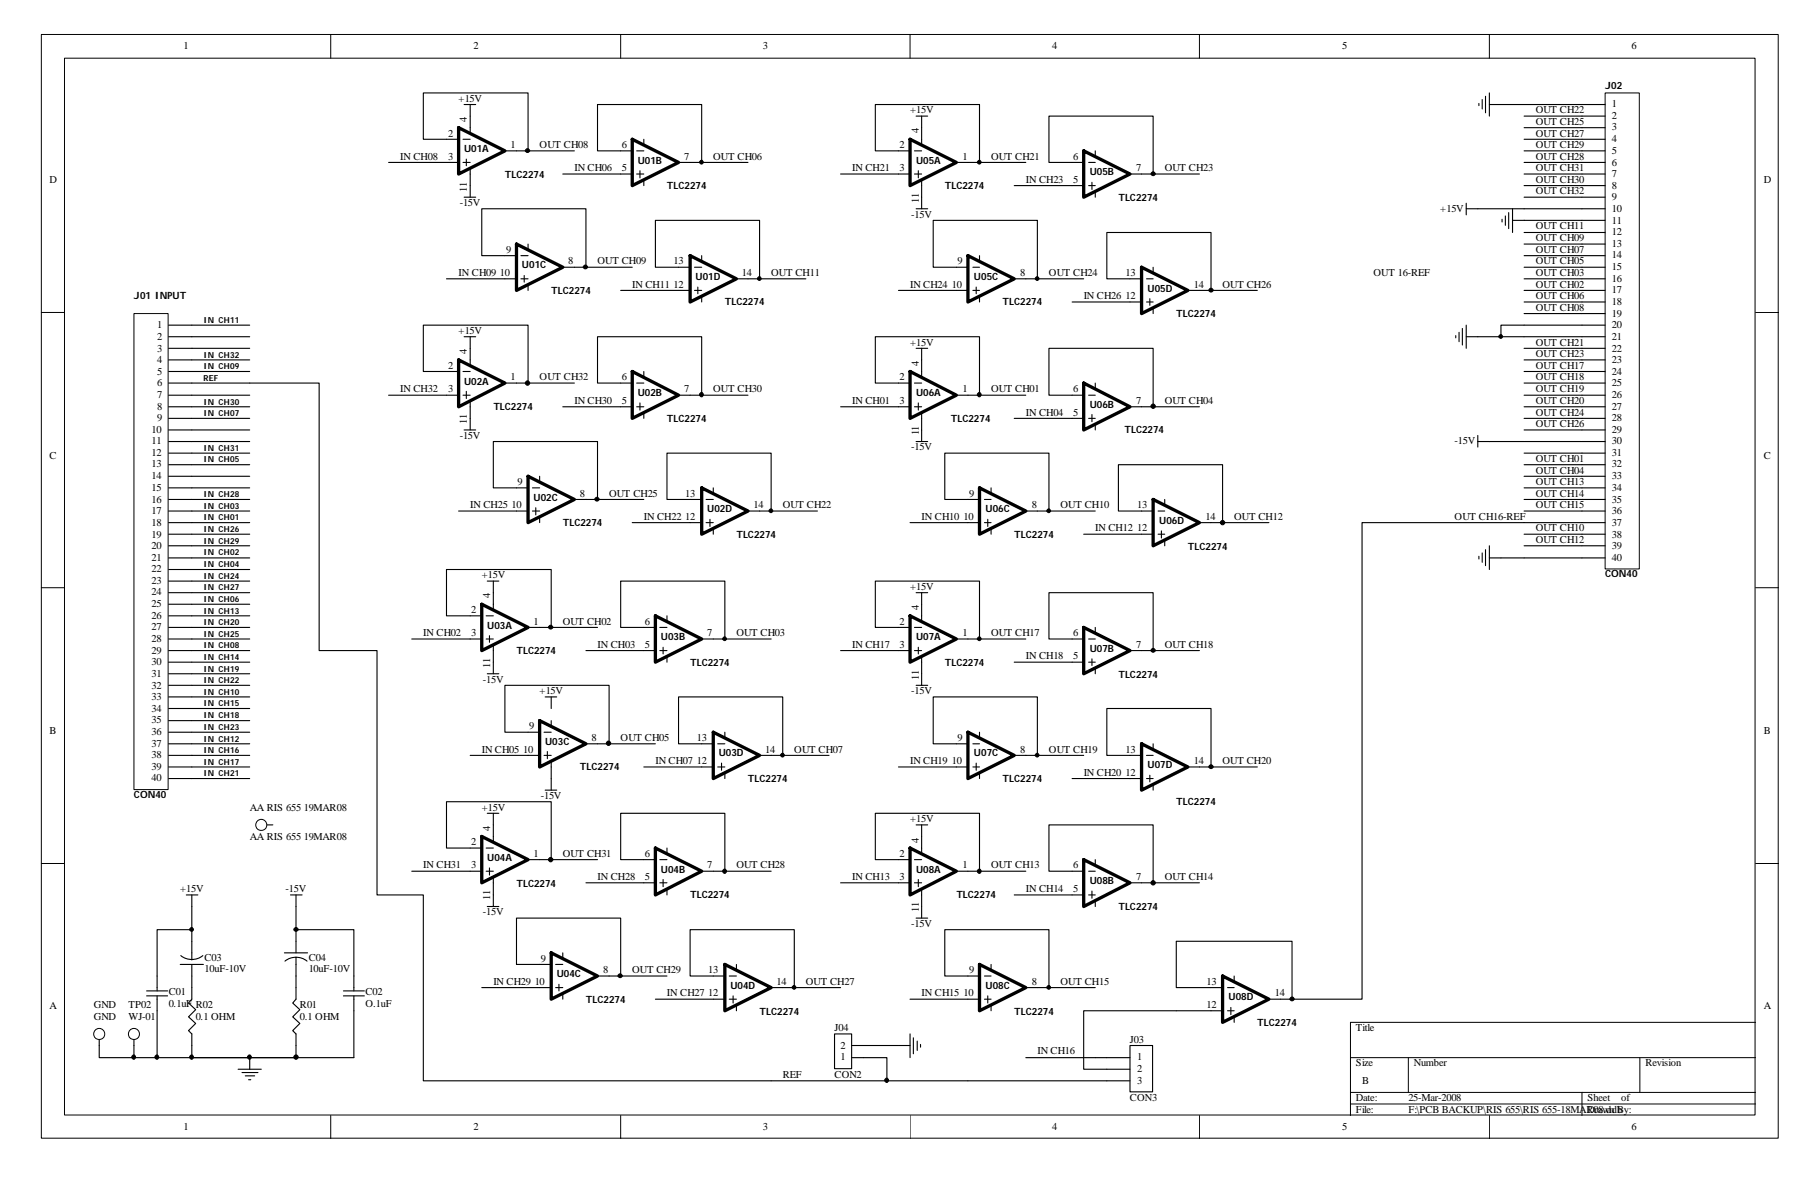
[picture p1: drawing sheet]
<svg xmlns="http://www.w3.org/2000/svg" width="279mm" height="181mm" viewBox="0 0 279 181" stroke-linecap="round" stroke-linejoin="round" font-family="sans-serif">
<defs><g id="words">
<g font-size="1.6">
<text x="28.2" y="7.6">1</text>
<text x="72.7" y="7.6">2</text>
<text x="117.2" y="7.6">3</text>
<text x="161.6" y="7.6">4</text>
<text x="206.2" y="7.6">5</text>
<text x="250.6" y="7.6">6</text>
<text x="70.4" y="15.6">+15V</text>
<text x="139.8" y="17.4">+15V</text>
<text x="235.9" y="17.4">OUT CH22</text>
<text x="247.6" y="16.5">1</text>
<text x="68.8" y="21">2</text>
<text x="71.7" y="18.7" transform="rotate(-90 71.7 18.7)">4</text>
<text x="78.4" y="22.7">1</text>
<text x="82.9" y="22.7">OUT CH08</text>
<text x="95.5" y="22.7">6</text>
<text x="138.2" y="22.7">2</text>
<text x="141.1" y="20.4" transform="rotate(-90 141.1 20.4)">4</text>
<text x="235.9" y="19.2">OUT CH25</text>
<text x="235.9" y="21">OUT CH27</text>
<text x="235.9" y="22.7">OUT CH29</text>
<text x="247.6" y="18.2">2</text>
<text x="247.6" y="20">3</text>
<text x="247.6" y="21.8">4</text>
<text x="247.6" y="23.7">5</text>
<text x="7.6" y="28.1">D</text>
<text x="61.5" y="24.5">IN CH08</text>
<text x="68.8" y="24.5">3</text>
<text x="71.7" y="29.4" transform="rotate(-90 71.7 29.4)">11</text>
<text x="88.2" y="26.3">IN CH06</text>
<text x="95.5" y="26.3">5</text>
<text x="105.1" y="24.5">7</text>
<text x="109.6" y="24.5">OUT CH06</text>
<text x="130.9" y="26.3">IN CH21</text>
<text x="138.2" y="26.3">3</text>
<text x="147.8" y="24.5">1</text>
<text x="152.2" y="24.5">OUT CH21</text>
<text x="157.6" y="28.1">IN CH23</text>
<text x="164.8" y="28.1">5</text>
<text x="164.8" y="24.5">6</text>
<text x="174.5" y="26.3">7</text>
<text x="178.9" y="26.3">OUT CH23</text>
<text x="235.9" y="24.5">OUT CH28</text>
<text x="235.9" y="28.1">OUT CH30</text>
<text x="235.9" y="26.3">OUT CH31</text>
<text x="235.9" y="29.8">OUT CH32</text>
<text x="247.6" y="25.4">6</text>
<text x="247.6" y="27.2">7</text>
<text x="247.6" y="29">8</text>
<text x="270.9" y="28.1">D</text>
<text x="70.6" y="31.6">-15V</text>
<text x="140" y="33.4">-15V</text>
<text x="141.1" y="31.2" transform="rotate(-90 141.1 31.2)">11</text>
<text x="221.2" y="32.6">+15V</text>
<text x="235.9" y="35.2">OUT CH11</text>
<text x="247.6" y="30.8">9</text>
<text x="247.6" y="32.6">10</text>
<text x="247.6" y="34.3">11</text>
<text x="77.7" y="38.8">9</text>
<text x="87.3" y="40.6">8</text>
<text x="91.8" y="40.6">OUT CH09</text>
<text x="103.5" y="40.6">13</text>
<text x="147.1" y="40.6">9</text>
<text x="235.9" y="40.6">OUT CH05</text>
<text x="235.9" y="38.8">OUT CH07</text>
<text x="235.9" y="37">OUT CH09</text>
<text x="247.6" y="36.1">12</text>
<text x="247.6" y="37.9">13</text>
<text x="247.6" y="39.7">14</text>
<text x="247.6" y="41.4">15</text>
<text x="70.4" y="42.4">IN CH09</text>
<text x="76.8" y="42.4">10</text>
<text x="97.1" y="44.2">IN CH11</text>
<text x="103.5" y="44.2">12</text>
<text x="114" y="42.4">14</text>
<text x="118.4" y="42.4">OUT CH11</text>
<text x="139.8" y="44.2">IN CH24</text>
<text x="146.2" y="44.2">10</text>
<text x="156.7" y="42.4">8</text>
<text x="161.1" y="42.4">OUT CH24</text>
<text x="166.5" y="45.9">IN CH26</text>
<text x="172.9" y="45.9">12</text>
<text x="172.9" y="42.4">13</text>
<text x="183.4" y="44.2">14</text>
<text x="187.8" y="44.2">OUT CH26</text>
<text x="211" y="42.4">OUT 16-REF</text>
<text x="235.9" y="44.2">OUT CH02</text>
<text x="235.9" y="42.4">OUT CH03</text>
<text x="235.9" y="45.9">OUT CH06</text>
<text x="235.9" y="47.7">OUT CH08</text>
<text x="247.6" y="43.2">16</text>
<text x="247.6" y="45">17</text>
<text x="247.6" y="46.8">18</text>
<text x="24.1" y="50.4">1</text>
<text x="24.1" y="52.2">2</text>
<text x="24.1" y="54">3</text>
<text x="70.4" y="51.3">+15V</text>
<text x="139.8" y="53">+15V</text>
<text x="235.9" y="53">OUT CH21</text>
<text x="247.6" y="48.6">19</text>
<text x="247.6" y="50.4">20</text>
<text x="247.6" y="52.2">21</text>
<text x="247.6" y="54">22</text>
<text x="24.1" y="55.8">4</text>
<text x="24.1" y="57.5">5</text>
<text x="24.1" y="59.3">6</text>
<text x="68.8" y="56.6">2</text>
<text x="71.7" y="54.4" transform="rotate(-90 71.7 54.4)">4</text>
<text x="78.4" y="58.4">1</text>
<text x="82.9" y="58.4">OUT CH32</text>
<text x="95.5" y="58.4">6</text>
<text x="138.2" y="58.4">2</text>
<text x="141.1" y="56.2" transform="rotate(-90 141.1 56.2)">4</text>
<text x="235.9" y="56.6">OUT CH17</text>
<text x="235.9" y="58.4">OUT CH18</text>
<text x="235.9" y="54.8">OUT CH23</text>
<text x="247.6" y="55.8">23</text>
<text x="247.6" y="57.5">24</text>
<text x="247.6" y="59.3">25</text>
<text x="24.1" y="61.1">7</text>
<text x="24.1" y="62.9">8</text>
<text x="24.1" y="64.6">9</text>
<text x="61.5" y="60.2">IN CH32</text>
<text x="68.8" y="60.2">3</text>
<text x="71.7" y="65.1" transform="rotate(-90 71.7 65.1)">11</text>
<text x="88.2" y="62">IN CH30</text>
<text x="95.5" y="62">5</text>
<text x="105.1" y="60.2">7</text>
<text x="109.6" y="60.2">OUT CH30</text>
<text x="130.9" y="62">IN CH01</text>
<text x="138.2" y="62">3</text>
<text x="147.8" y="60.2">1</text>
<text x="152.2" y="60.2">OUT CH01</text>
<text x="157.6" y="63.8">IN CH04</text>
<text x="164.8" y="63.8">5</text>
<text x="164.8" y="60.2">6</text>
<text x="174.5" y="62">7</text>
<text x="178.9" y="62">OUT CH04</text>
<text x="235.9" y="60.2">OUT CH19</text>
<text x="235.9" y="62">OUT CH20</text>
<text x="235.9" y="63.8">OUT CH24</text>
<text x="235.9" y="65.6">OUT CH26</text>
<text x="247.6" y="61.1">26</text>
<text x="247.6" y="62.9">27</text>
<text x="247.6" y="64.6">28</text>
<text x="7.6" y="70.4">C</text>
<text x="23.3" y="66.4">10</text>
<text x="23.3" y="68.2">11</text>
<text x="23.3" y="70">12</text>
<text x="23.3" y="71.8">13</text>
<text x="70.6" y="67.4">-15V</text>
<text x="140" y="69.1">-15V</text>
<text x="141.1" y="66.8" transform="rotate(-90 141.1 66.8)">11</text>
<text x="223.4" y="68.2">-15V</text>
<text x="235.9" y="70.9">OUT CH01</text>
<text x="247.6" y="66.4">29</text>
<text x="247.6" y="68.2">30</text>
<text x="247.6" y="70">31</text>
<text x="247.6" y="71.8">32</text>
<text x="270.9" y="70.4">C</text>
<text x="23.3" y="73.5">14</text>
<text x="23.3" y="75.4">15</text>
<text x="23.3" y="77.2">16</text>
<text x="79.5" y="74.5">9</text>
<text x="89.1" y="76.2">8</text>
<text x="93.6" y="76.2">OUT CH25</text>
<text x="105.2" y="76.2">13</text>
<text x="148.8" y="76.2">9</text>
<text x="235.9" y="72.7">OUT CH04</text>
<text x="235.9" y="74.5">OUT CH13</text>
<text x="235.9" y="76.2">OUT CH14</text>
<text x="247.6" y="73.5">33</text>
<text x="247.6" y="75.4">34</text>
<text x="247.6" y="77.2">35</text>
<text x="23.3" y="79">17</text>
<text x="23.3" y="80.7">18</text>
<text x="23.3" y="82.5">19</text>
<text x="72.2" y="78">IN CH25</text>
<text x="78.6" y="78">10</text>
<text x="98.9" y="79.8">IN CH22</text>
<text x="105.2" y="79.8">12</text>
<text x="115.7" y="78">14</text>
<text x="120.2" y="78">OUT CH22</text>
<text x="141.6" y="79.8">IN CH10</text>
<text x="148" y="79.8">10</text>
<text x="158.5" y="78">8</text>
<text x="162.9" y="78">OUT CH10</text>
<text x="168.2" y="81.6">IN CH12</text>
<text x="174.7" y="81.6">12</text>
<text x="174.7" y="78">13</text>
<text x="185.2" y="79.8">14</text>
<text x="189.6" y="79.8">OUT CH12</text>
<text x="223.4" y="79.8">OUT CH16-REF</text>
<text x="235.9" y="81.6">OUT CH10</text>
<text x="235.9" y="83.4">OUT CH12</text>
<text x="235.9" y="78">OUT CH15</text>
<text x="247.6" y="79">36</text>
<text x="247.6" y="80.7">37</text>
<text x="247.6" y="82.5">38</text>
<text x="23.3" y="84.3">20</text>
<text x="23.3" y="86.1">21</text>
<text x="23.3" y="87.8">22</text>
<text x="23.3" y="89.6">23</text>
<text x="74" y="88.8">+15V</text>
<text x="247.6" y="84.3">39</text>
<text x="247.6" y="86.1">40</text>
<text x="23.3" y="91.4">24</text>
<text x="23.3" y="93.2">25</text>
<text x="23.3" y="95">26</text>
<text x="72.4" y="94.1">2</text>
<text x="75.3" y="91.8" transform="rotate(-90 75.3 91.8)">4</text>
<text x="82" y="95.9">1</text>
<text x="86.4" y="95.9">OUT CH02</text>
<text x="99.1" y="95.9">6</text>
<text x="138.2" y="95.9">2</text>
<text x="139.8" y="90.6">+15V</text>
<text x="141.1" y="93.6" transform="rotate(-90 141.1 93.6)">4</text>
<text x="23.3" y="96.7">27</text>
<text x="23.3" y="98.5">28</text>
<text x="23.3" y="100.4">29</text>
<text x="65" y="97.7">IN CH02</text>
<text x="72.4" y="97.7">3</text>
<text x="91.8" y="99.4">IN CH03</text>
<text x="99.1" y="99.4">5</text>
<text x="108.6" y="97.7">7</text>
<text x="113.1" y="97.7">OUT CH03</text>
<text x="130.9" y="99.4">IN CH17</text>
<text x="138.2" y="99.4">3</text>
<text x="147.8" y="97.7">1</text>
<text x="152.2" y="97.7">OUT CH17</text>
<text x="157.6" y="101.2">IN CH18</text>
<text x="164.8" y="101.2">5</text>
<text x="164.8" y="97.7">6</text>
<text x="174.5" y="99.4">7</text>
<text x="178.9" y="99.4">OUT CH18</text>
<text x="23.3" y="102.2">30</text>
<text x="23.3" y="103.9">31</text>
<text x="23.3" y="105.7">32</text>
<text x="23.3" y="107.5">33</text>
<text x="74.2" y="104.8">-15V</text>
<text x="75.3" y="102.6" transform="rotate(-90 75.3 102.6)">11</text>
<text x="82.9" y="106.6">+15V</text>
<text x="140" y="106.6">-15V</text>
<text x="141.1" y="104.4" transform="rotate(-90 141.1 104.4)">11</text>
<text x="7.6" y="112.6">B</text>
<text x="23.3" y="109.3">34</text>
<text x="23.3" y="111">35</text>
<text x="23.3" y="112.8">36</text>
<text x="81.3" y="112">9</text>
<text x="90.8" y="113.7">8</text>
<text x="95.3" y="113.7">OUT CH05</text>
<text x="107" y="113.7">13</text>
<text x="147.1" y="113.7">9</text>
<text x="270.9" y="112.6">B</text>
<text x="23.3" y="114.6">37</text>
<text x="23.3" y="116.4">38</text>
<text x="23.3" y="118.2">39</text>
<text x="23.3" y="119.9">40</text>
<text x="74" y="115.5">IN CH05</text>
<text x="80.3" y="115.5">10</text>
<text x="100.7" y="117.3">IN CH07</text>
<text x="107" y="117.3">12</text>
<text x="117.5" y="115.5">14</text>
<text x="122" y="115.5">OUT CH07</text>
<text x="139.8" y="117.3">IN CH19</text>
<text x="146.2" y="117.3">10</text>
<text x="156.7" y="115.5">8</text>
<text x="161.1" y="115.5">OUT CH19</text>
<text x="166.5" y="119.1">IN CH20</text>
<text x="172.9" y="119.1">12</text>
<text x="172.9" y="115.5">13</text>
<text x="183.4" y="117.3">14</text>
<text x="187.8" y="117.3">OUT CH20</text>
<text x="38.4" y="124.4">AA RIS 655 19MAR08</text>
<text x="74" y="124.4">+15V</text>
<text x="83.1" y="122.6">-15V</text>
<text x="38.4" y="128.9">AA RIS 655 19MAR08</text>
<text x="72.4" y="129.8">2</text>
<text x="75.3" y="127.6" transform="rotate(-90 75.3 127.6)">4</text>
<text x="82" y="131.5">1</text>
<text x="86.4" y="131.5">OUT CH31</text>
<text x="99.1" y="131.5">6</text>
<text x="138.2" y="131.5">2</text>
<text x="139.8" y="126.2">+15V</text>
<text x="141.1" y="129.3" transform="rotate(-90 141.1 129.3)">4</text>
<text x="27.7" y="136.9">+15V</text>
<text x="43.9" y="136.9">-15V</text>
<text x="65" y="133.3">IN CH31</text>
<text x="72.4" y="133.3">3</text>
<text x="91.8" y="135.1">IN CH28</text>
<text x="99.1" y="135.1">5</text>
<text x="108.6" y="133.3">7</text>
<text x="113.1" y="133.3">OUT CH28</text>
<text x="130.9" y="135.1">IN CH13</text>
<text x="138.2" y="135.1">3</text>
<text x="147.8" y="133.3">1</text>
<text x="152.2" y="133.3">OUT CH13</text>
<text x="157.6" y="136.9">IN CH14</text>
<text x="164.8" y="136.9">5</text>
<text x="164.8" y="133.3">6</text>
<text x="174.5" y="135.1">7</text>
<text x="178.9" y="135.1">OUT CH14</text>
<text x="74.2" y="140.5">-15V</text>
<text x="75.3" y="138.2" transform="rotate(-90 75.3 138.2)">11</text>
<text x="140" y="142.3">-15V</text>
<text x="141.1" y="140" transform="rotate(-90 141.1 140)">11</text>
<text x="31.4" y="147.4">C03</text>
<text x="31.4" y="149.2">10uF-10V</text>
<text x="47.4" y="147.4">C04</text>
<text x="47.4" y="149.2">10uF-10V</text>
<text x="83.1" y="147.6">9</text>
<text x="92.6" y="149.4">8</text>
<text x="97.1" y="149.4">OUT CH29</text>
<text x="108.8" y="149.4">13</text>
<text x="148.8" y="149.4">9</text>
<text x="7.6" y="154.9">A</text>
<text x="14.4" y="154.7">GND</text>
<text x="19.7" y="154.7">TP02</text>
<text x="25.9" y="152.8">C01</text>
<text x="25.9" y="154.6">0.1uF R02</text>
<text x="46.1" y="154.7">R01</text>
<text x="56.1" y="152.8">C02</text>
<text x="56.1" y="154.6">O.1uF</text>
<text x="75.8" y="151.2">IN CH29</text>
<text x="82.1" y="151.2">10</text>
<text x="102.4" y="153">IN CH27</text>
<text x="108.8" y="153">12</text>
<text x="119.3" y="151.2">14</text>
<text x="123.8" y="151.2">OUT CH27</text>
<text x="141.6" y="153">IN CH15</text>
<text x="148" y="153">10</text>
<text x="158.5" y="151.2">8</text>
<text x="162.9" y="151.2">OUT CH15</text>
<text x="185.3" y="154.7">12</text>
<text x="185.3" y="151.2">13</text>
<text x="195.8" y="153">14</text>
<text x="270.9" y="154.9">A</text>
<text x="14.4" y="156.5">GND</text>
<text x="19.7" y="156.5">WJ-01</text>
<text x="30.1" y="156.5">0.1 OHM</text>
<text x="46.1" y="156.5">0.1 OHM</text>
<text x="128.2" y="158.3">J04</text>
<text x="129.1" y="161">2</text>
<text x="159.3" y="161.8">IN CH16</text>
<text x="173.6" y="160.1">J03</text>
<text x="208.3" y="158.3">Title</text>
<text x="120.2" y="165.5">REF</text>
<text x="128.2" y="165.5">CON2</text>
<text x="129.1" y="162.8">1</text>
<text x="174.7" y="162.8">1</text>
<text x="174.7" y="164.5">2</text>
<text x="174.7" y="166.3">3</text>
<text x="208.3" y="163.7">Size</text>
<text x="209.2" y="166.3">B</text>
<text x="217.2" y="163.7">Number</text>
<text x="252.7" y="163.7">Revision</text>
<text x="28.2" y="173.4">1</text>
<text x="72.7" y="173.4">2</text>
<text x="117.2" y="173.4">3</text>
<text x="161.6" y="173.4">4</text>
<text x="173.6" y="169">CON3</text>
<text x="206.2" y="173.4">5</text>
<text x="208.3" y="169">Date:</text>
<text x="208.3" y="170.8">File:</text>
<text x="216.3" y="169">25-Mar-2008</text>
<text x="216.3" y="170.8">F:\PCB BACKUP\RIS 655\RIS 655-18MAR08.ddb</text>
<text x="243.8" y="169">Sheet</text>
<text x="243.8" y="170.8">Drawn By:</text>
<text x="249" y="169">of</text>
<text x="250.6" y="173.4">6</text>
</g>
<g font-size="1.5">
<text x="246.5" y="13.7">J02</text>
<text x="71.3" y="23.3">U01A</text>
<text x="77.6" y="27.3">TLC2274</text>
<text x="98" y="25.1">U01B</text>
<text x="102.4" y="29.1">TLC2274</text>
<text x="140.7" y="25.1">U05A</text>
<text x="145.1" y="29.1">TLC2274</text>
<text x="167.4" y="26.9">U05B</text>
<text x="171.8" y="30.9">TLC2274</text>
<text x="80.2" y="41.2">U01C</text>
<text x="20.6" y="45.8">J01 INPUT</text>
<text x="84.7" y="45.1">TLC2274</text>
<text x="106.8" y="43">U01D</text>
<text x="111.3" y="46.9">TLC2274</text>
<text x="149.6" y="43">U05C</text>
<text x="154" y="46.9">TLC2274</text>
<text x="176.3" y="44.7">U05D</text>
<text x="180.7" y="48.6">TLC2274</text>
<text x="71.3" y="59.1">U02A</text>
<text x="75.8" y="62.9">TLC2274</text>
<text x="98" y="60.8">U02B</text>
<text x="102.4" y="64.7">TLC2274</text>
<text x="140.7" y="60.8">U06A</text>
<text x="146" y="64.7">TLC2274</text>
<text x="167.4" y="62.6">U06B</text>
<text x="172.7" y="66.5">TLC2274</text>
<text x="82" y="76.8">U02C</text>
<text x="86.4" y="80.8">TLC2274</text>
<text x="108.6" y="78.6">U02D</text>
<text x="113.1" y="82.6">TLC2274</text>
<text x="151.4" y="78.6">U06C</text>
<text x="155.8" y="82.6">TLC2274</text>
<text x="178.1" y="80.4">U06D</text>
<text x="182.5" y="84.4">TLC2274</text>
<text x="246.5" y="88.6">CON40</text>
<text x="74.8" y="96.5">U03A</text>
<text x="79.3" y="100.4">TLC2274</text>
<text x="101.5" y="98.3">U03B</text>
<text x="140.7" y="98.3">U07A</text>
<text x="167.4" y="100">U07B</text>
<text x="106" y="102.2">TLC2274</text>
<text x="145.1" y="102.2">TLC2274</text>
<text x="171.8" y="104">TLC2274</text>
<text x="83.7" y="114.3">U03C</text>
<text x="89.1" y="118.2">TLC2274</text>
<text x="110.4" y="116.1">U03D</text>
<text x="149.6" y="116.1">U07C</text>
<text x="176.3" y="117.9">U07D</text>
<text x="20.6" y="122.6">CON40</text>
<text x="114.9" y="120">TLC2274</text>
<text x="154" y="120">TLC2274</text>
<text x="180.7" y="123.6">TLC2274</text>
<text x="74.8" y="132.1">U04A</text>
<text x="79.3" y="136.1">TLC2274</text>
<text x="101.5" y="134">U04B</text>
<text x="106" y="137.9">TLC2274</text>
<text x="140.7" y="134">U08A</text>
<text x="146.9" y="137.9">TLC2274</text>
<text x="167.4" y="135.8">U08B</text>
<text x="171.8" y="139.7">TLC2274</text>
<text x="85.5" y="150">U04C</text>
<text x="90" y="154">TLC2274</text>
<text x="112.2" y="151.8">U04D</text>
<text x="116.7" y="155.7">TLC2274</text>
<text x="151.4" y="151.8">U08C</text>
<text x="155.8" y="155.7">TLC2274</text>
<text x="188.7" y="153.5">U08D</text>
<text x="193.1" y="157.5">TLC2274</text>
</g>
<g font-size="1.3">
<text x="31.2" y="49.6">IN CH11</text>
<text x="31.2" y="56.7">IN CH09</text>
<text x="31.2" y="54.9">IN CH32</text>
<text x="31.2" y="58.5">REF</text>
<text x="31.2" y="63.9">IN CH07</text>
<text x="31.2" y="62.1">IN CH30</text>
<text x="31.2" y="71">IN CH05</text>
<text x="31.2" y="69.2">IN CH31</text>
<text x="31.2" y="76.3">IN CH28</text>
<text x="31.2" y="79.9">IN CH01</text>
<text x="31.2" y="78.1">IN CH03</text>
<text x="31.2" y="81.7">IN CH26</text>
<text x="31.2" y="83.4">IN CH29</text>
<text x="31.2" y="85.2">IN CH02</text>
<text x="31.2" y="87.1">IN CH04</text>
<text x="31.2" y="88.9">IN CH24</text>
<text x="31.2" y="92.4">IN CH06</text>
<text x="31.2" y="96">IN CH20</text>
<text x="31.2" y="90.6">IN CH27</text>
<text x="31.2" y="94.2">IN CH13</text>
<text x="31.2" y="99.5">IN CH08</text>
<text x="31.2" y="101.3">IN CH14</text>
<text x="31.2" y="97.7">IN CH25</text>
<text x="31.2" y="106.6">IN CH10</text>
<text x="31.2" y="103.1">IN CH19</text>
<text x="31.2" y="104.9">IN CH22</text>
<text x="31.2" y="110.2">IN CH18</text>
<text x="31.2" y="112.1">IN CH23</text>
<text x="31.2" y="113.8">IN CH12</text>
<text x="31.2" y="108.4">IN CH15</text>
<text x="31.2" y="115.6">IN CH16</text>
<text x="31.2" y="117.4">IN CH17</text>
<text x="31.2" y="119.2">IN CH21</text>
</g>
</g></defs>
<g fill="none" stroke="#000" stroke-width=".15">
<path d="M6.3 5.3h266.8v169.4h-266.8zM9.9 8.9h259.7v162.3h-259.7zM50.8 5.3v3.6M95.3 5.3v3.6M139.8 5.3v3.6M184.2 5.3v3.6M228.8 5.3v3.6M6.3 48h3.6M269.7 48h3.5M6.3 90.2h3.6M269.7 90.2h3.5M6.3 132.5h3.6"/>
<path d="M269.7 132.5h3.5M269.7 156.9h-62.3v14.3M50.8 171.2v3.6M95.3 171.2v3.6M139.8 171.2v3.6M184.2 171.2v3.6M207.4 162.3h62.3M207.4 167.7h62.3M207.4 169.5h62.3M216.3 162.3v5.4M228.8 171.2v3.6M243 167.7v3.5"/>
<path d="M251.9 162.3v5.4"/>
</g>
<g fill="none" stroke="#000" stroke-width=".17">
<path d="M71.3 16h1.8M72.2 16v1.8M140.7 17.8h1.8M141.6 17.8v1.8M59.7 24.9h8.9M68.6 21.4h-3.6v-7.1h16.1v8.9h-1.8M71.3 30.3h1.8M72.2 28.5v1.8M77.6 39.2h-3.6v-7.2h16v9h-1.8M81.1 23.2h7.1M86.4 26.7h8.9M95.3 23.2h-3.5v-7.2h16v8.9h-1.8"/>
<path d="M107.8 24.9h7.1M129.1 26.7h8.9M138 23.2h-3.5v-7.2h16v8.9h-1.8M140.7 32h1.8M141.6 30.3v1.7M150.5 24.9h7.1M155.8 28.5h8.9M164.7 24.9h-3.6v-7.1h16v8.9h-1.8M177.1 26.7h7.1M68.6 57h-3.6v-7.1h16.1v8.9h-1.8M68.6 42.8h9M71.3 51.7h1.8"/>
<path d="M72.2 51.7v1.8M81.1 58.8h7.1M90 41h7.1M95.3 58.8h-3.5v-7.1h16v9h-1.8M95.3 44.6h8.9M104.2 41h-3.5v-7.2h16v9h-1.8M116.7 42.8h7.1M138 58.8h-3.5v-7.1h16v9h-1.8M138 44.6h8.9M146.9 41h-3.6v-7.2h16v9h-1.7M159.3 42.8h7.2M164.7 46.4h8.9"/>
<path d="M173.6 42.8h-3.6v-7.1h16v8.9h-1.8M186 44.6h7.1M59.7 60.7h8.9M70.4 78.4h8.9M71.3 66h1.8M72.2 64.2v1.8M79.3 74.9h-3.5v-7.1h16v8.9h-1.8M86.4 62.4h8.9M91.8 76.7h7.1M106 76.7h-3.6v-7.1h16v8.8h-1.7M107.8 60.7h7.1M118.4 78.4h7.2"/>
<path d="M129.1 62.4h8.9M148.7 76.7h-3.6v-7.1h16v8.8h-1.8M150.5 60.7h7.1M155.8 64.2h8.9M161.1 78.4h7.1M164.7 60.7h-3.6v-7.2h16v8.9h-1.8M175.3 78.4h-3.5v-7.1h16v8.9h-1.8M177.1 62.4h7.1M63.2 98.1h9M72.2 94.5h-3.6v-7.1h16.1v8.9h-1.8M74.8 89.2h1.8M75.8 89.2v1.8"/>
<path d="M84.7 96.3h7.1M90 99.9h8.9M97.1 80.2h8.9M98.9 96.3h-3.6v-7.1h16v8.9h-1.7M111.3 98.1h7.1M129.1 99.9h8.9M138 96.3h-3.5v-7.1h16v8.9h-1.8M139.8 80.2h8.9M140.7 91h1.8M141.6 91v1.8M150.5 98.1h7.1M164.7 98.1h-3.6v-7.1h16v8.9h-1.8"/>
<path d="M166.5 82h8.8M177.1 99.9h7.1M187.8 80.2h7.1M72.2 116h8.9M74.8 103.4h1.8M75.8 101.6v1.8M81.1 112.4h-3.5v-7.2h16v9h-1.8M83.7 107h1.8M84.7 107v1.8M84.7 119.5v1.8M93.6 114.2h7.1M98.9 117.7h8.9"/>
<path d="M107.8 114.2h-3.6v-7.2h16v9h-1.8M120.2 116h7.1M138 117.7h8.9M140.7 105.2h1.8M141.6 103.4v1.8M146.9 114.2h-3.6v-7.2h16v9h-1.7M155.8 101.6h8.9M159.3 116h7.2M164.7 119.5h8.9M173.6 116h-3.6v-7.2h16v8.9h-1.8M186 117.7h7.1M63.2 133.7h9"/>
<path d="M72.2 130.2h-3.6v-7.1h16.1v8.9h-1.8M74.8 124.8h1.8M74.8 139.1h1.8M75.8 124.8v1.8M75.8 137.4v1.7M83.7 121.3h1.8M84.7 132h7.1M90 135.5h8.9M98.9 132h-3.6v-7.2h16v8.9h-1.7M111.3 133.7h7.1M138 132h-3.5v-7.2h16v8.9h-1.8M140.7 126.6h1.8"/>
<path d="M141.6 126.6v1.8M141.6 139.1v1.8M150.5 133.7h7.1M155.8 137.4h8.9M164.7 133.7h-3.6v-7.1h16v8.9h-1.8M177.1 135.5h7.1M74 151.6h8.9M82.9 148h-3.6v-7.1h16v8.9h-1.7M95.3 149.8h7.1M100.7 153.4h8.9M109.6 149.8h-3.6v-7.1h16v8.9h-1.8M122 151.6h7.1"/>
<path d="M139.8 153.4h8.9M140.7 140.9h1.8M148.7 149.8h-3.6v-7.1h16v8.9h-1.8M161.1 151.6h7.1M180.7 155.2h5.3"/>
</g>
<g fill="#000" stroke="#000" stroke-width=".15">
<circle cx="81.1" cy="23.1" r=".31"/>
<circle cx="107.7" cy="24.9" r=".29"/>
<circle cx="150.4" cy="24.9" r=".29"/>
<circle cx="177.2" cy="26.7" r=".31"/>
<circle cx="81" cy="58.8" r=".33"/>
<circle cx="89.9" cy="41" r=".31"/>
<circle cx="116.6" cy="42.8" r=".29"/>
<circle cx="159.3" cy="42.8" r=".29"/>
<circle cx="186" cy="44.5" r=".31"/>
<circle cx="91.7" cy="76.6" r=".31"/>
<circle cx="107.7" cy="60.6" r=".31"/>
<circle cx="118.4" cy="78.4" r=".29"/>
<circle cx="150.4" cy="60.6" r=".31"/>
<circle cx="161.1" cy="78.4" r=".29"/>
<circle cx="177.1" cy="62.4" r=".33"/>
<circle cx="84.6" cy="96.3" r=".31"/>
<circle cx="111.3" cy="98" r=".29"/>
<circle cx="150.4" cy="98" r=".29"/>
<circle cx="177.2" cy="99.8" r=".31"/>
<circle cx="187.8" cy="80.2" r=".33"/>
<circle cx="93.5" cy="114.1" r=".33"/>
<circle cx="120.2" cy="115.9" r=".29"/>
<circle cx="159.3" cy="115.9" r=".29"/>
<circle cx="186" cy="117.7" r=".31"/>
<circle cx="84.6" cy="132" r=".33"/>
<circle cx="111.3" cy="133.7" r=".31"/>
<circle cx="150.4" cy="133.7" r=".31"/>
<circle cx="177.1" cy="135.5" r=".33"/>
<circle cx="95.3" cy="149.8" r=".31"/>
<circle cx="122" cy="151.5" r=".29"/>
<circle cx="161.1" cy="151.5" r=".29"/>
</g>
<path d="M20.7 48.2h5.1v73h-5.1z" fill="#fff"/>
<path d="M20.6 48.1h5.2v73.1h-5.2z" fill="none" stroke="#000" stroke-width=".15"/>
<g fill="none" stroke="#000" stroke-width=".17">
<path d="M25.9 49.9h3.6M25.9 51.7h3.6M25.9 53.5h3.6M25.9 55.2h3.6M25.9 57h3.6M25.9 58.8h3.6M25.9 60.7h3.6M25.9 62.4h3.6M25.9 64.2h3.6M25.9 66h3.6M25.9 67.8h3.6M25.9 69.6h3.6"/>
<path d="M25.9 71.3h3.6M25.9 73.1h3.6M25.9 74.9h3.6M25.9 76.7h3.6M25.9 78.4h3.6M25.9 80.2h3.6M25.9 82h3.6M25.9 83.8h3.6M25.9 85.6h3.6M25.9 87.4h3.6M25.9 89.2h3.6M25.9 91h3.6"/>
<path d="M25.9 92.8h3.6M25.9 94.5h3.6M25.9 96.3h3.6M25.9 98.1h3.6M25.9 99.9h3.6M25.9 101.6h3.6M25.9 103.4h3.6M25.9 105.2h3.6M25.9 107h3.6M25.9 108.8h3.6M25.9 110.6h3.6M25.9 112.4h3.6"/>
<path d="M25.9 114.2h3.6M25.9 116h3.6M25.9 117.7h3.6M25.9 119.5h3.6"/>
</g>
<path d="M246.6 14.4h5.2v72.9h-5.2z" fill="#fff"/>
<path d="M246.5 14.3h5.3v73h-5.3z" fill="none" stroke="#000" stroke-width=".15"/>
<g fill="none" stroke="#000" stroke-width=".17">
<path d="M72.2 17.8v2.6M141.6 19.6v2.7M227.2 15.9v.3M227.7 15.3v1.4M228.2 14.8v2.5M228.8 16h17.7M228.8 14.3v3.5M234.1 17.8h12.4M234.1 19.6h12.4M68.6 21.4h1.8M68.6 24.9h1.8M71.1 21.4h1.1"/>
<path d="M71.1 24.9h1.1M71.6 24.4v1M72.2 25.9v2.6M77.6 23.2h1.7M77.6 39.2h1.7M80 39.2h1.1M81.1 37.5v.8M95.3 23.2h1.8M95.3 26.7h1.8M97.8 23.2h1.1M97.8 26.7h1.1M98.3 26.2v1.1"/>
<path d="M98.9 21.4v.9M98.9 27.6v.9M104.2 24.9h1.8M107.8 39.2v.9M138 23.2h1.8M138 26.7h1.8M140.5 23.2h1.1M140.5 26.7h1.1M141.1 26.2v1.1M141.6 27.6v2.7M146.9 24.9h1.8M150.5 39.2v.9"/>
<path d="M164.7 24.9h1.8M164.7 28.5h1.8M167.2 24.9h1M167.2 28.5h1M167.7 28v1.1M168.2 23.2v.9M168.2 29.4v.9M173.6 26.7h1.7M225.2 32h21.3M225.2 31.2v1.8M230.7 33.7v.4M231.2 33.1v1.5"/>
<path d="M231.7 32.6v2.5M232.3 33.8h14.2M232.3 32v3.7M234.1 21.4h12.4M234.1 23.2h12.4M234.1 24.9h12.4M234.1 26.7h12.4M234.1 28.5h12.4M234.1 30.3h12.4M234.1 35.7h12.4M234.1 37.5h12.4M234.1 39.2h12.4"/>
<path d="M29.5 49.9h8.9M29.5 51.7h8.9M29.5 53.5h8.9M29.5 55.2h8.9M29.5 57h8.9M29.5 58.8h8.9M68.6 57h1.8M71.1 57h1.1M72.2 53.5v2.7M77.6 42.8h1.7M77.6 58.8h1.7M80 42.8h1.1"/>
<path d="M80.5 42.3v1M81.1 43.6v1M86.4 41h1.8M95.3 58.8h1.8M97.8 58.8h1.1M98.9 57v1M104.2 41h1.8M104.2 44.6h1.8M106.7 41h1.1M106.7 44.6h1.1M107.2 44.1v1M107.8 45.4v1"/>
<path d="M113.1 42.8h1.8M138 58.8h1.8M140.5 58.8h1.1M140.7 53.5h1.8M141.6 53.5v4.5M146.9 41h1.8M146.9 44.6h1.8M149.4 41h1.1M149.4 44.6h1.1M149.9 44.1v1M150.5 45.4v1M155.8 42.8h1.8"/>
<path d="M168.2 58.8v.9M173.6 42.8h1.7M173.6 46.4h1.7M176.1 42.8h1M176.1 46.4h1M176.6 45.8v1.1M177.1 41v.9M177.1 47.3v.8M182.5 44.6h1.7M223.6 51.5v.4M224.1 51v1.5M224.6 50.4v2.6"/>
<path d="M225.2 51.7h21.3M225.2 49.9v3.6M234.1 41h12.4M234.1 42.8h12.4M234.1 44.6h12.4M234.1 46.4h12.4M234.1 48.1h12.4M234.1 53.5h12.4M234.1 55.2h12.4M234.1 57h12.4M234.1 58.8h12.4M246.5 49.9h-16v1.8"/>
<path d="M29.5 60.7h8.9M29.5 62.4h8.9M29.5 64.2h8.9M29.5 66h8.9M29.5 67.8h8.9M29.5 69.6h8.9M29.5 71.3h8.9M29.5 73.1h8.9M29.5 74.9h8.9M29.5 76.7h8.9M29.5 78.4h8.9M68.6 60.7h1.8"/>
<path d="M71.1 60.7h1.1M71.6 60.1v1.1M72.2 61.5v2.7M79.3 74.9h1.8M79.3 78.4h1.8M81.8 74.9h1.1M81.8 78.4h1.1M82.3 77.9v1.1M82.9 73.1v.9M82.9 79.4v.8M88.2 76.7h1.8M95.3 62.4h1.8"/>
<path d="M97.8 62.4h1.1M98.3 61.8v1.1M98.9 63.3v.9M104.2 60.7h1.8M106 76.7h1.8M108.5 76.7h1.1M109.1 79.7v1.1M109.6 74.9v.9M114.9 78.4h1.8M138 62.4h1.8M140.5 62.4h1.1M140.7 67.8h1.8"/>
<path d="M141.1 61.8v1.1M141.6 63.3v4.5M146.9 60.7h1.8M148.7 76.7h1.8M151.2 76.7h1M151.7 79.7v1.1M152.2 74.9v.9M157.6 78.4h1.7M164.7 60.7h1.8M164.7 64.2h1.8M167.2 60.7h1M167.2 64.2h1"/>
<path d="M167.7 63.6v1.1M168.2 65.1v.9M173.6 62.4h1.7M175.3 78.4h1.8M177.9 78.4h1M178.9 76.7v.9M227 67.8h19.5M227 66.8v1.8M234.1 60.7h12.4M234.1 62.4h12.4M234.1 64.2h12.4M234.1 66h12.4"/>
<path d="M234.1 69.6h12.4M234.1 71.3h12.4M234.1 73.1h12.4M234.1 74.9h12.4M234.1 76.7h12.4M234.1 78.4h12.4M29.5 80.2h8.9M29.5 82h8.9M29.5 83.8h8.9M29.5 85.6h8.9M29.5 99.9h8.9M29.5 96.3h8.9"/>
<path d="M29.5 98.1h8.9M29.5 94.5h8.9M29.5 87.4h8.9M29.5 89.2h8.9M29.5 91h8.9M29.5 92.8h8.9M72.2 98.1h1.8M72.2 94.5h1.8M74.7 98.1h1.1M74.7 94.5h1.1M75.2 97.6v1M75.8 91v2.6"/>
<path d="M75.8 99v2.6M81.1 96.3h1.8M98.9 99.9h1.8M98.9 96.3h1.8M101.3 99.9h1.1M101.3 96.3h1.1M101.9 99.4v1M102.4 94.5v.9M106 80.2h1.8M107.8 98.1h1.8M108.5 80.2h1.1M109.6 81.2v.8"/>
<path d="M138 99.9h1.8M138 96.3h1.8M140.5 99.9h1.1M140.5 96.3h1.1M141.1 99.4v1M141.6 92.8v2.6M146.9 98.1h1.8M148.7 80.2h1.8M151.2 80.2h1M152.2 81.2v.8M164.7 98.1h1.8M167.2 98.1h1"/>
<path d="M168.2 96.3v.9M173.6 99.9h1.7M175.3 82h1.8M177.9 82h1M178.4 81.5v1.1M178.9 82.9v.9M184.2 80.2h1.8M227.2 85.4v.4M227.7 84.9v1.4M228.2 84.4v2.4M228.8 85.6h17.7M228.8 83.8v3.6"/>
<path d="M234.1 80.2h12.4M234.1 82h12.4M234.1 83.8h12.4M29.5 101.6h8.9M29.5 116h8.9M29.5 112.4h8.9M29.5 114.2h8.9M29.5 117.7h8.9M29.5 119.5h8.9M29.5 103.4h8.9M29.5 105.2h8.9M29.5 107h8.9"/>
<path d="M29.5 108.8h8.9M29.5 110.6h8.9M81.1 116h1.8M81.1 112.4h1.8M83.6 116h1.1M83.6 112.4h1.1M84.1 115.4v1.1M84.7 110.6v.9M84.7 116.8v.9M90 114.2h1.8M102.4 100.8v.8M107.8 114.2h1.8"/>
<path d="M107.8 117.7h1.8M110.2 114.2h1.1M110.2 117.7h1.1M110.8 117.1v1.1M111.3 112.4v.8M111.3 118.6v.9M116.7 116h1.7M141.6 100.8v2.6M146.9 114.2h1.8M146.9 117.7h1.8M149.4 114.2h1.1M149.4 117.7h1.1"/>
<path d="M149.9 117.1v1.1M150.5 112.4v.8M150.5 118.6v.9M155.8 116h1.8M164.7 101.6h1.8M167.2 101.6h1M167.7 101.1v1.1M168.2 102.6v.8M173.6 116h1.7M173.6 119.5h1.7M176.1 116h1M176.1 119.5h1"/>
<path d="M176.6 119v1M177.1 114.2v.8M182.5 117.7h1.7M28.6 137.4h1.8M29.5 137.4v1.7M44.6 137.4h1.8M45.5 137.4v1.7M72.2 133.7h1.8M72.2 130.2h1.8M74.7 133.7h1.1M74.7 130.2h1.1M75.2 133.2v1.1"/>
<path d="M75.8 126.6v2.7M75.8 134.7v2.7M81.1 132h1.8M98.9 135.5h1.8M98.9 132h1.8M101.3 135.5h1.1M101.3 132h1.1M101.9 135v1.1M102.4 130.2v.9M102.4 136.4v1M107.8 133.7h1.8M129.1 135.5h10.7"/>
<path d="M138 132h1.8M140.5 135.5h1.1M140.5 132h1.1M141.1 135v1.1M141.6 128.4v2.7M141.6 136.4v2.7M146.9 133.7h1.8M164.7 133.7h1.8M164.7 137.4h1.8M167.2 133.7h1M167.2 137.4h1M167.7 136.8v1.1"/>
<path d="M168.2 132v.9M168.2 138.2v.9M173.6 135.5h1.7M177.1 120.4v.9M15.2 158.7v1.8M22.5 152.1h3.2M22.5 152.9h3.2M24.1 149.8v2.3M24.1 152.9v2.3M52.7 152.1h3.3M52.7 152.9h3.3M54.4 149.8v2.3"/>
<path d="M54.4 152.9v2.3M82.9 151.6h1.8M82.9 148h1.8M85.3 151.6h1.1M85.3 148h1.1M85.9 151.1v1M86.4 146.3v.8M86.4 152.5v.9M91.8 149.8h1.8M109.6 153.4h1.7M109.6 149.8h1.7M112 153.4h1.1"/>
<path d="M112 149.8h1.1M112.6 152.9v1.1M113.1 148v1M113.1 154.3v.9M118.4 151.6h1.8M148.7 153.4h1.8M148.7 149.8h1.8M151.2 153.4h1M151.2 149.8h1M151.7 152.9v1.1M152.2 148v1M152.2 154.3v.9"/>
<path d="M157.6 151.6h1.7M186 151.6h1.8M186 155.2h1.8M188.6 151.6h1M188.6 155.2h1M189.1 154.6v1.1M189.6 149.8v.9M189.6 156.1v.8M194.9 153.4h1.8"/>
</g>
<g fill="none" stroke="#000" stroke-width=".51">
<path d="M70.4 19.6l7.2 3.6-7.2 3.5zM79.3 37.5l7.1 3.5-7.1 3.6zM97.1 21.4l7.1 3.5-7.1 3.6zM106 39.2l7.1 3.6-7.1 3.6zM139.8 21.4l7.1 3.5-7.1 3.6zM148.7 39.2l7.1 3.6-7.1 3.6zM166.5 23.2l7.1 3.5-7.1 3.6zM70.4 55.2l7.2 3.6-7.2 3.6zM97.1 57l7.1 3.7-7.1 3.5zM139.8 57l7.1 3.7-7.1 3.5zM166.5 58.8l7.1 3.6-7.1 3.6zM175.3 41l7.2 3.6-7.2 3.5z"/>
<path d="M81.1 73.1l7.1 3.6-7.1 3.5zM107.8 74.9l7.1 3.5-7.1 3.6zM150.5 74.9l7.1 3.5-7.1 3.6zM177.1 76.7l7.1 3.5-7.1 3.6zM74 92.8l7.1 3.5-7.1 3.6zM100.7 94.5l7.1 3.6-7.1 3.5zM139.8 94.5l7.1 3.6-7.1 3.5zM166.5 96.3l7.1 3.6-7.1 3.5zM82.9 110.6l7.1 3.6-7.1 3.5zM109.6 112.4l7.1 3.6-7.1 3.5zM148.7 112.4l7.1 3.6-7.1 3.5zM175.3 114.2l7.2 3.5-7.2 3.6z"/>
<path d="M74 128.4l7.1 3.6-7.1 3.5zM100.7 130.2l7.1 3.5-7.1 3.7zM139.8 130.2l7.1 3.5-7.1 3.7zM166.5 132l7.1 3.5-7.1 3.6zM84.7 146.3l7.1 3.5-7.1 3.6zM111.3 148l7.1 3.6-7.1 3.6zM150.5 148l7.1 3.6-7.1 3.6zM187.8 149.8l7.1 3.6-7.1 3.5z"/>
</g>
<circle cx="15.2" cy="158.7" r=".85" fill="#fff" stroke="#000" stroke-width=".15"/>
<path d="M20.6 158.7v1.8" fill="none" stroke="#000" stroke-width=".17"/>
<circle cx="20.6" cy="158.7" r=".85" fill="#fff" stroke="#000" stroke-width=".15"/>
<g fill="none" stroke="#000" stroke-width=".17">
<path d="M40.1 126.6h1.8M27.7 148h3.5M27.8 146.7a2.72 2.72 0 0 0 3.4 0M29.5 151.6v1.8l-.5 .6 1.1 1-1.1 1.1 1.1 1-1.1 1.1 .5 .5v1.8M29.5 144.5v2.9M29.5 148v1.8M43.7 146.3h3.5M45.5 151.6v1.8l-.5 .6 1.1 1-1.1 1.1 1.1 1-1.1 1.1 .5 .5v1.8M45.5 146.9l1 .2 .7 .4M45.5 146.9l-1.1 .2-.6 .4M45.5 144.5v1.8M45.5 146.9v2.9"/>
<path d="M36.6 164.1h3.5M37.2 164.6h2.4M37.7 165.1h1.4M38.2 165.7h.3M38.4 162.3v1.8"/>
</g>
<circle cx="40.1" cy="126.6" r=".85" fill="#fff" stroke="#000" stroke-width=".15"/>
<path d="M84.7 117.7v1.8" fill="none" stroke="#000" stroke-width=".17"/>
<circle cx="230.5" cy="51.6" r=".29" fill="#000" stroke="#000" stroke-width=".15"/>
<path d="M173.6 160.5h3.4v7.1h-3.4z" fill-rule="evenodd" fill="#fff" stroke="#000" stroke-width=".17"/>
<path d="M139.8 158.7v3.6M140.3 159.3v2.5M140.9 159.8v1.4M180.7 155.2h-14.2v8.9h7.1M186 151.6h-5.3v-7.1h17.8v8.9h-1.8M138 160.5h1.8M141.4 160.3v.4M157.6 162.3h16M170 165.9h3.6" fill="none" stroke="#000" stroke-width=".17"/>
<path d="M128.2 158.7h2.6v5.3h-2.6z" fill-rule="evenodd" fill="#fff" stroke="#000" stroke-width=".17"/>
<g fill="none" stroke="#000" stroke-width=".17">
<path d="M38.4 58.8h10.6v41.1h8.9v37.5h7.1v28.5h105M234.1 80.2h-24.9v73.2h-10.7M29.5 139.1v5.4M45.5 139.1v5.4M24.1 155.2v7.1M29.5 142.7h-5.4v7.1M29.5 149.8v1.8M45.5 142.7h8.9v7.1M45.5 149.8v1.8M54.4 155.2v7.1h-30.3M15.2 160.5v1.8h8.9M20.6 160.5v1.8"/>
<path d="M29.5 160.5v1.8h16v-1.8M130.9 162.3h5.3v3.6M130.9 160.5h7.1"/>
</g>
<g fill="#000" stroke="#000" stroke-width=".15">
<circle cx="29.4" cy="142.7" r=".29"/>
<circle cx="45.5" cy="142.7" r=".31"/>
<circle cx="198.5" cy="153.3" r=".31"/>
<circle cx="20.5" cy="162.3" r=".31"/>
<circle cx="24.1" cy="162.3" r=".31"/>
<circle cx="29.4" cy="162.3" r=".31"/>
<circle cx="38.3" cy="162.3" r=".31"/>
<circle cx="45.5" cy="162.3" r=".33"/>
<circle cx="136.2" cy="165.8" r=".31"/>
</g>
<use href="#words"/>
</svg>
